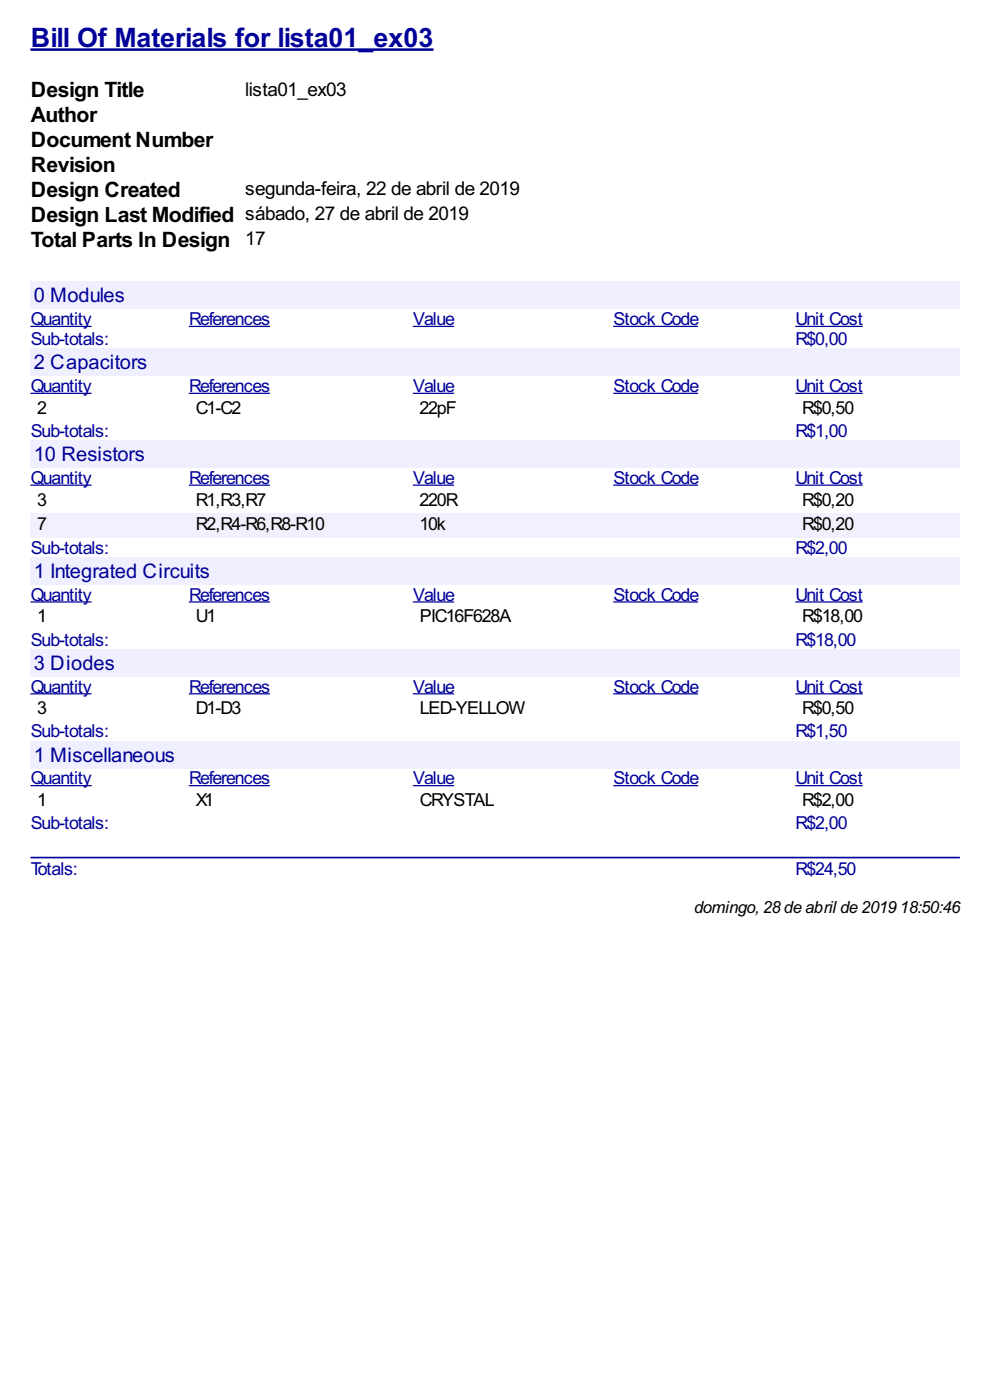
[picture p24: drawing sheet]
<svg xmlns="http://www.w3.org/2000/svg" width="210mm" height="297mm" viewBox="0 0 210 297" stroke-linecap="round" stroke-linejoin="round" font-family="sans-serif">
<defs><g id="words">
<text font-size="6.3" fill="#009" x="6.5" y="10">Bill Of Materials for lista01_ex03</text>
<g font-size="5">
<text x="6.5" y="20.6">Design Title</text>
<text x="6.5" y="25.9">Author</text>
<text x="6.5" y="31.2">Document Number</text>
<text x="6.5" y="36.4">Revision</text>
<text x="6.5" y="41.7">Design Created</text>
<text x="6.5" y="47">Design Last Modified sábado, 27 de abril de 2019</text>
<text x="6.5" y="52.3">Total Parts In Design 17</text>
</g>
<g font-size="4.8" fill="#009">
<text x="7.2" y="64.1">0 Modules</text>
<text x="7.2" y="78.3">2 Capacitors</text>
<text x="7.2" y="97.8">10 Resistors</text>
<text x="7.2" y="122.6">1 Integrated Circuits</text>
<text x="7.2" y="142.1">3 Diodes</text>
<text x="7.2" y="161.6">1 Miscellaneous</text>
</g>
<g font-size="4.5">
<text x="52" y="20.3">lista01_ex03</text>
<text x="52" y="41.5">segunda-feira, 22 de abril de 2019</text>
</g>
<g font-size="4.2" fill="#009">
<text x="6.5" y="69">Quantity</text>
<text x="40.1" y="69">References</text>
<text x="87.6" y="69">Value</text>
<text x="130.1" y="69">Stock Code</text>
<text x="168.8" y="69">Unit Cost</text>
<text x="6.5" y="73.2">Sub-totals:</text>
<text x="168.8" y="73.2">R$0,00</text>
<text x="6.5" y="83.2">Quantity</text>
<text x="40.1" y="83.2">References</text>
<text x="87.6" y="83.2">Value</text>
<text x="130.1" y="83.2">Stock Code</text>
<text x="168.8" y="83.2">Unit Cost</text>
<text x="6.5" y="92.7">Sub-totals:</text>
<text x="168.8" y="92.7">R$1,00</text>
<text x="6.5" y="102.7">Quantity</text>
<text x="40.1" y="102.7">References</text>
<text x="87.6" y="102.7">Value</text>
<text x="130.1" y="102.7">Stock Code</text>
<text x="168.8" y="102.7">Unit Cost</text>
<text x="6.5" y="117.5">Sub-totals:</text>
<text x="168.8" y="117.5">R$2,00</text>
<text x="6.5" y="127.4">Quantity</text>
<text x="40.1" y="127.4">References</text>
<text x="87.6" y="127.4">Value</text>
<text x="130.1" y="127.4">Stock Code</text>
<text x="168.8" y="127.4">Unit Cost</text>
<text x="6.5" y="137">Sub-totals:</text>
<text x="168.8" y="137">R$18,00</text>
<text x="6.5" y="146.9">Quantity</text>
<text x="40.1" y="146.9">References</text>
<text x="87.6" y="146.9">Value</text>
<text x="130.1" y="146.9">Stock Code</text>
<text x="168.8" y="146.9">Unit Cost</text>
<text x="6.5" y="156.4">Sub-totals:</text>
<text x="168.8" y="156.4">R$1,50</text>
<text x="6.5" y="166.4">Quantity</text>
<text x="40.1" y="166.4">References</text>
<text x="87.6" y="166.4">Value</text>
<text x="130.1" y="166.4">Stock Code</text>
<text x="168.8" y="166.4">Unit Cost</text>
<text x="6.5" y="175.9">Sub-totals:</text>
<text x="168.8" y="175.9">R$2,00</text>
<text x="6.5" y="185.5">Totals:</text>
<text x="168.8" y="185.5">R$24,50</text>
</g>
<g font-size="4.2">
<text x="7.9" y="87.8">2</text>
<text x="41.5" y="87.8">C1-C2</text>
<text x="89" y="87.8">22pF</text>
<text x="170.2" y="87.8">R$0,50</text>
<text x="7.9" y="107.2">3</text>
<text x="41.5" y="107.2">R1,R3,R7</text>
<text x="89" y="107.2">220R</text>
<text x="170.2" y="107.2">R$0,20</text>
<text x="7.9" y="112.5">7</text>
<text x="41.5" y="112.5">R2,R4-R6,R8-R10</text>
<text x="89" y="112.5">10k</text>
<text x="170.2" y="112.5">R$0,20</text>
<text x="7.9" y="132">1</text>
<text x="41.5" y="132">U1</text>
<text x="89" y="132">PIC16F628A</text>
<text x="170.2" y="132">R$18,00</text>
<text x="7.9" y="151.5">3</text>
<text x="41.5" y="151.5">D1-D3</text>
<text x="89" y="151.5">LED-YELLOW</text>
<text x="170.2" y="151.5">R$0,50</text>
<text x="7.9" y="171">1</text>
<text x="41.5" y="171">X1</text>
<text x="89" y="171">CRYSTAL</text>
<text x="170.2" y="171">R$2,00</text>
</g>
<g font-size="4">
<text x="147.2" y="193.7">domingo,28de abrilde 2019</text>
<text x="190.9" y="193.7">18:50:46</text>
</g>
</g></defs>
<path d="M6.5 10.5h85.4" fill="none" stroke="#009" stroke-width=".53"/>
<g fill="#efefff">
<path d="M6.5 59.8h197.1v5.7h-197.1z"/>
<path d="M6.9 60h19.3v4.8h-19.3z"/>
</g>
<path d="M6.5 69.2h12.9M40 69.2h17.3M87.6 69.2h8.7M130.1 69.2h18M168.7 69.2h14.3" fill="none" stroke="#009" stroke-width=".26"/>
<g fill="#efefff">
<path d="M6.5 74h197.1v5.7h-197.1z"/>
<path d="M6.9 74.3h24.1v4.8h-24.1z"/>
</g>
<path d="M6.5 83.4h12.9M40 83.4h17.3M87.6 83.4h8.7M130.1 83.4h18M168.7 83.4h14.3" fill="none" stroke="#009" stroke-width=".26"/>
<g fill="#efefff">
<path d="M6.5 93.5h197.1v5.7h-197.1z"/>
<path d="M6.9 93.6h23.6v4.8h-23.6z"/>
</g>
<path d="M6.5 102.9h12.9M40 102.9h17.3M87.6 102.9h8.7M130.1 102.9h18M168.7 102.9h14.3" fill="none" stroke="#009" stroke-width=".26"/>
<g fill="#f0f0fe">
<path d="M6.5 108.7h33.5v5.3h-33.5z"/>
<path d="M7.7 109h1.9v4.2h-1.9z"/>
<path d="M40 108.7h47.6v5.3h-47.6z"/>
<path d="M41.3 109h27.3v4.2h-27.3z"/>
<path d="M87.6 108.7h42.5v5.3h-42.5z"/>
<path d="M89 109h5.5v4.2h-5.5z"/>
<path d="M130.1 108.7h38.6v5.3h-38.6z"/>
<path d="M168.7 108.7h34.9v5.3h-34.9z"/>
<path d="M170 109h10.8v4.2h-10.8z"/>
</g>
<g fill="#efefff">
<path d="M6.5 118.3h197.1v5.7h-197.1z"/>
<path d="M6.9 118.5h37.3v4.7h-37.3z"/>
</g>
<path d="M6.5 127.7h12.9M40 127.7h17.3M87.6 127.7h8.7M130.1 127.7h18M168.7 127.7h14.3" fill="none" stroke="#009" stroke-width=".26"/>
<g fill="#efefff">
<path d="M6.5 137.8h197.1v5.7h-197.1z"/>
<path d="M6.9 138h17.2v4.8h-17.2z"/>
</g>
<path d="M6.5 147.2h12.9M40 147.2h17.3M87.6 147.2h8.7M130.1 147.2h18M168.7 147.2h14.3" fill="none" stroke="#009" stroke-width=".26"/>
<g fill="#efefff">
<path d="M6.5 157.2h197.1v5.8h-197.1z"/>
<path d="M6.9 157.4h29.9v4.7h-29.9z"/>
</g>
<path d="M6.5 166.7h12.9M40 166.7h17.3M87.6 166.7h8.7M130.1 166.7h18M168.7 166.7h14.3" fill="none" stroke="#009" stroke-width=".26"/>
<path d="M6.6 181.9h196.8" fill="none" stroke="#009" stroke-width=".35"/>
<use href="#words"/>
</svg>
